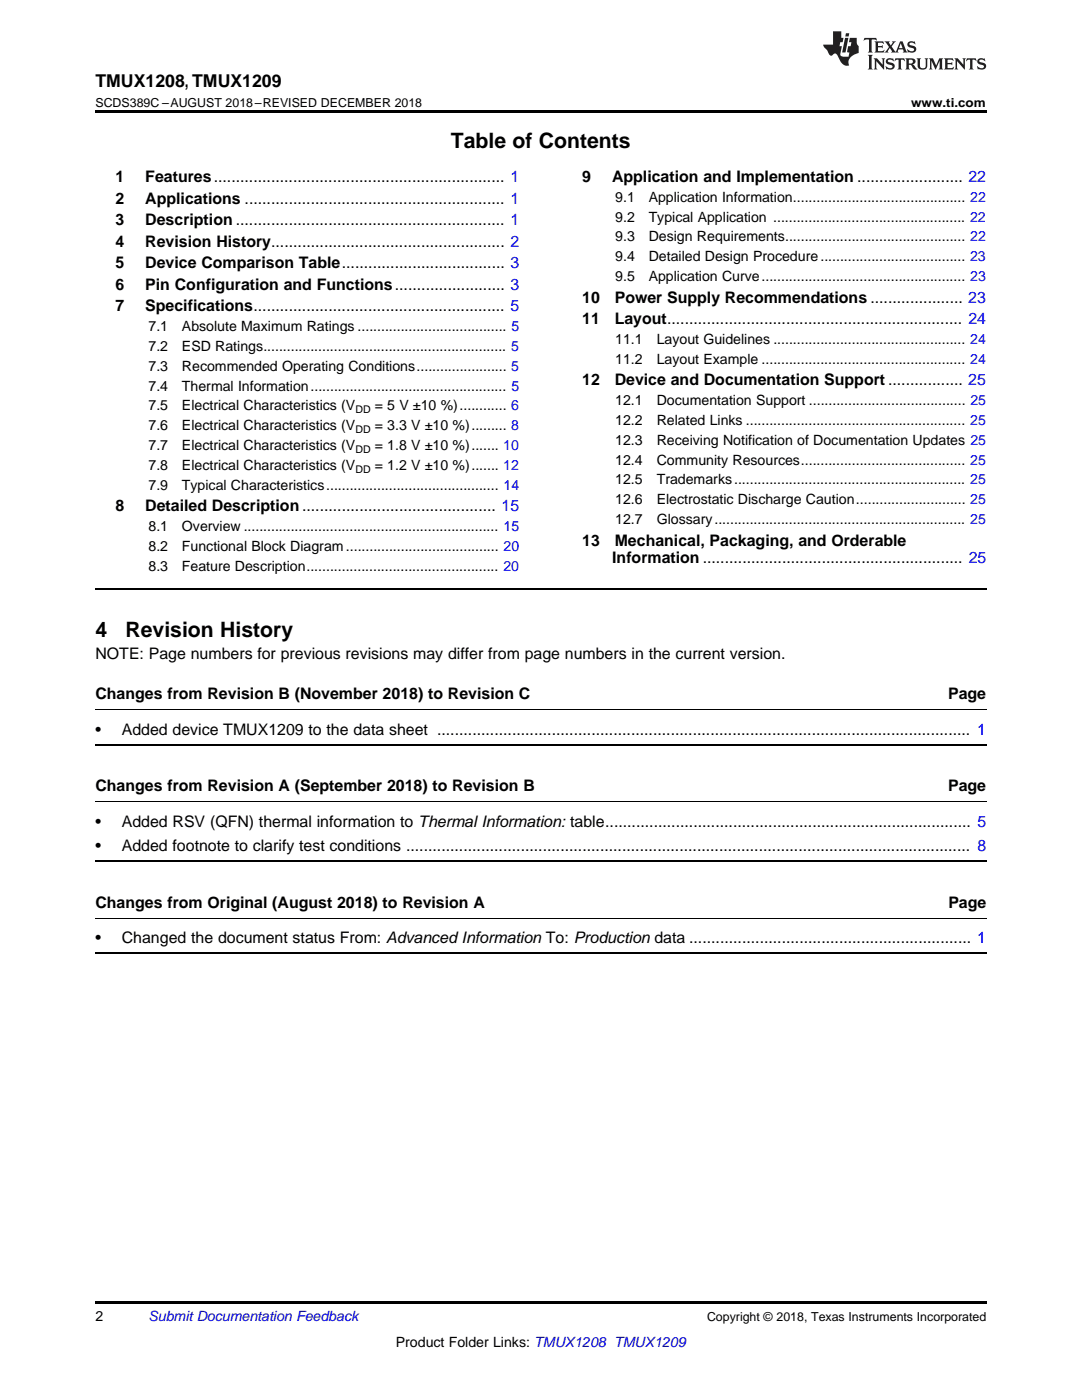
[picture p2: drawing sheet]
<svg xmlns="http://www.w3.org/2000/svg" width="216mm" height="279mm" viewBox="0 0 216 279" stroke-linecap="round" stroke-linejoin="round" font-family="sans-serif">
<defs><g id="words">
<g font-size="4.2">
<text x="90" y="29.6">Table of Contents</text>
<text x="19" y="127.2">4</text>
<text x="25" y="127.2">Revision History</text>
</g>
<text font-size="3.5" x="19" y="17.3">TMUX1208, TMUX1209</text>
<g font-size="3.2">
<text x="23" y="36.3">1</text>
<text x="23" y="40.6">2</text>
<text x="29" y="36.3">Features.................................................................. 1</text>
<text x="29" y="40.6">Applications ........................................................... 1</text>
<text x="116.2" y="36.3">9</text>
<text x="122.1" y="36.3">Application and Implementation ........................ 22</text>
<text x="23" y="44.9">3</text>
<text x="29" y="44.9">Description ............................................................. 1</text>
<text x="23" y="49.2">4</text>
<text x="23" y="53.6">5</text>
<text x="29" y="49.2">Revision History..................................................... 2</text>
<text x="29" y="53.6">Device Comparison Table..................................... 3</text>
<text x="23" y="57.9">6</text>
<text x="29" y="57.9">Pin Configuration and Functions......................... 3</text>
<text x="23" y="62.2">7</text>
<text x="29" y="62.2">Specifications......................................................... 5</text>
<text x="116.2" y="60.4">10</text>
<text x="116.2" y="64.7">11</text>
<text x="122.7" y="60.4">Power Supply Recommendations ..................... 23</text>
<text x="122.7" y="64.7">Layout................................................................... 24</text>
<text x="116.2" y="76.9">12</text>
<text x="122.7" y="76.9">Device and Documentation Support ................. 25</text>
<text x="23" y="102">8</text>
<text x="29" y="102">Detailed Description............................................ 15</text>
<text x="116.2" y="108.9">13</text>
<text x="122.2" y="112.4">Information ........................................................... 25</text>
<text x="122.7" y="108.9">Mechanical, Packaging, and Orderable</text>
<text x="19" y="131.5">NOTE: Page numbers for previous revisions may differ from page numbers in the current version.</text>
<text x="19" y="139.6">Changes from Revision B (November 2018) to Revision C</text>
<text x="189.2" y="139.6">Page</text>
<text x="19" y="146.6">•</text>
<text x="24.3" y="146.6">Added device TMUX1209 to the data sheet ......................................................................................................................... 1</text>
<text x="19" y="157.9">Changes from Revision A (September 2018) to Revision B</text>
<text x="189.2" y="157.9">Page</text>
<text x="19" y="165">•</text>
<text x="24.3" y="165">Added RSV (QFN) thermal information to Thermal Information: table................................................................................... 5</text>
<text x="19" y="169.9">•</text>
<text x="24.3" y="169.9">Added footnote to clarify test conditions ................................................................................................................................ 8</text>
<text x="19" y="181.2">Changes from Original (August 2018) to Revision A</text>
<text x="189.2" y="181.2">Page</text>
<text x="19" y="188.3">•</text>
<text x="24.3" y="188.3">Changed the document status From: Advanced Information To: Production data ................................................................ 1</text>
</g>
<g font-size="2.8">
<text x="122.8" y="40.3">9.1</text>
<text x="129.4" y="40.3">Application Information............................................ 22</text>
<text x="122.8" y="44.2">9.2</text>
<text x="129.4" y="44.2">Typical Application ................................................. 22</text>
<text x="122.8" y="48.2">9.3</text>
<text x="122.8" y="52.1">9.4</text>
<text x="129.4" y="48.2">Design Requirements.............................................. 22</text>
<text x="129.4" y="52.1">Detailed Design Procedure..................................... 23</text>
<text x="122.8" y="56.1">9.5</text>
<text x="129.4" y="56.1">Application Curve.................................................... 23</text>
<text x="29.6" y="66.1">7.1</text>
<text x="29.6" y="70.1">7.2</text>
<text x="36.3" y="66.1">Absolute Maximum Ratings ...................................... 5</text>
<text x="36.3" y="70.1">ESD Ratings.............................................................. 5</text>
<text x="122.8" y="68.7">11.1</text>
<text x="131" y="68.7">Layout Guidelines ................................................. 24</text>
<text x="29.6" y="74">7.3</text>
<text x="29.6" y="78">7.4</text>
<text x="36.3" y="74">Recommended Operating Conditions....................... 5</text>
<text x="36.3" y="78">Thermal Information.................................................. 5</text>
<text x="122.8" y="72.6">11.2</text>
<text x="131" y="72.6">Layout Example .................................................... 24</text>
<text x="29.6" y="81.9">7.5</text>
<text x="36.3" y="81.9">Electrical Characteristics (V</text>
<text x="74.8" y="81.9">= 5 V ±10 %)............ 6</text>
<text x="122.8" y="80.9">12.1</text>
<text x="131" y="80.9">Documentation Support ........................................ 25</text>
<text x="29.6" y="85.9">7.6</text>
<text x="29.6" y="89.8">7.7</text>
<text x="36.3" y="85.9">Electrical Characteristics (V</text>
<text x="36.3" y="89.8">Electrical Characteristics (V</text>
<text x="74.8" y="85.9">= 3.3 V ±10 %)......... 8</text>
<text x="74.8" y="89.8">= 1.8 V ±10 %)....... 10</text>
<text x="122.8" y="84.8">12.2</text>
<text x="122.8" y="88.8">12.3</text>
<text x="131" y="84.8">Related Links ........................................................ 25</text>
<text x="131" y="88.8">Receiving Notification of Documentation Updates 25</text>
<text x="29.6" y="93.8">7.8</text>
<text x="36.3" y="93.8">Electrical Characteristics (V</text>
<text x="74.8" y="93.8">= 1.2 V ±10 %)....... 12</text>
<text x="122.8" y="92.7">12.4</text>
<text x="131" y="92.7">Community Resources.......................................... 25</text>
<text x="29.6" y="97.7">7.9</text>
<text x="36.3" y="97.7">Typical Characteristics............................................ 14</text>
<text x="122.8" y="96.7">12.5</text>
<text x="122.8" y="100.6">12.6</text>
<text x="131" y="96.7">Trademarks........................................................... 25</text>
<text x="131" y="100.6">Electrostatic Discharge Caution............................ 25</text>
<text x="29.6" y="106">8.1</text>
<text x="36.3" y="106">Overview ................................................................. 15</text>
<text x="122.8" y="104.6">12.7</text>
<text x="131" y="104.6">Glossary................................................................ 25</text>
<text x="29.6" y="109.9">8.2</text>
<text x="29.6" y="113.9">8.3</text>
<text x="36.3" y="109.9">Functional Block Diagram....................................... 20</text>
<text x="36.3" y="113.9">Feature Description................................................. 20</text>
<text x="19" y="263.6">2</text>
<text x="79" y="268.9">Product Folder Links: TMUX1208 TMUX1209</text>
</g>
<text font-size="2.8" fill="#0000c8" x="29.6" y="263.6">Submit Documentation Feedback</text>
<g font-size="2.5">
<text x="19" y="21.4">SCDS389C –AUGUST 2018–REVISED DECEMBER 2018</text>
<text x="181.8" y="21.4">www.ti.com</text>
<text x="141.1" y="263.6">Copyright © 2018, Texas Instruments Incorporated</text>
</g>
<g font-size="2.1">
<text x="70.9" y="82.5">DD</text>
<text x="70.9" y="86.4">DD</text>
<text x="70.9" y="90.4">DD</text>
<text x="70.9" y="94.3">DD</text>
</g>
</g></defs>
<path d="M19 22h177.8v.5h-177.8zM19 259.7h177.8v.5h-177.8z" fill="#000"/>
<path d="M19 117.6h177.8M19 148.6h177.8M19 171.9h177.8M19 190.2h177.8" fill="none" stroke="#000" stroke-width=".35"/>
<path d="M19 141.7h177.8M19 160h177.8M19 183.3h177.8" fill="none" stroke="#000" stroke-width=".2"/>
<g fill="#231f20">
<path d="M172.5 7.6l-.1 .5 .4-.2h.6v.1v2.1l-.2 .4h.9l-.2-.4v-2.1l.1-.1h.5l.5 .2-.2-.5zM174.5 8.3l.2 .3v1.5l-.2 .4h1.8l.2-.6a1.04 1.04 0 0 1-1.3 .2v-.7h.6l.3 .2v-.6l-.3 .2h-.6v-.6l.8-.1 .4 .3-.2-.5zM176.5 8.3l.9 1.1-.9 1.1h.8l-.2-.2 .4-.7 .5 .7-.2 .2h1.5l-.2-.2 .2-.4h.9l.1 .4-.2 .2h1l-.3-.3-.7-1.9h-.5l-.9 2-.8-1 .9-1h-.8l.1 .3-.4 .5-.3-.6 .1-.2zM179.7 8.6l.4 1h-.7zM181.3 8.4a.63 .63 0 0 0-.2 .7 .63 .63 0 0 0 .6 .4l.6 .2 .1 .2a.75 .75 0 0 1-.7 .4 .75 .75 0 0 1-.6-.5l.1 .7 .1-.1a1.11 1.11 0 0 0 1.5-.6 1.13 1.13 0 0 0-1.2-.8l-.1-.4a1.04 1.04 0 0 1 1.2 .2l-.2-.5-.2 .1-.4-.2zM173.2 10.9l.2 .4v2.2l-.2 .4h1l-.3-.4v-2.2l.3-.4zM174.3 11.6l.3 .4v1.5l-.3 .4h.8l-.2-.4v-1.3l1.5 1.7v-1.9l.2-.4h-.7l.2 .4v.9l-1.1-1.3zM177 11.8a.62 .62 0 0 0-.2 .7 .62 .62 0 0 0 .6 .4l.6 .1 .1 .3a.76 .76 0 0 1-.7 .3 .76 .76 0 0 1-.7-.4l.2 .7 .1-.1a1.11 1.11 0 0 0 1.5-.6 1.13 1.13 0 0 0-1.2-.8l-.1-.4a1.04 1.04 0 0 1 1.2 .2l-.2-.6-.2 .1-.5-.1zM178.7 11.6l-.2 .6a.61 .61 0 0 1 .8-.3v1.6l-.2 .4h.9l-.2-.4v-1.6a.63 .63 0 0 1 .7 .3l-.1-.6zM180.6 11.6l.3 .4v1.5l-.3 .4h1l-.2-.2-.1-.8 .6 .2a.76 .76 0 0 0 1.2 .7l-1-1a.58 .58 0 0 0 .6-.5 .58 .58 0 0 0-.5-.6zM181.4 11.9h.1a.45 .45 0 0 1 .5 .1 .45 .45 0 0 1 .1 .5l-.8 .2zM182.9 11.6l.2 .2a2.17 2.17 0 0 0 .3 1.9 .99 .99 0 0 0 1.6-.6v-1.1l.2-.4h-.7l.2 .2a1.92 1.92 0 0 1-.2 1.8 .6 .6 0 0 1-.9-.5v-1.1l.2-.4zM185.4 11.6l.2 .4v1.5l-.2 .4h.7l-.2-.4v-1.4l.8 1.8 .8-1.8v1.4l-.2 .4h.9l-.2-.4v-1.5l.2-.4h-.8l-.6 1.5-.6-1.5zM188.4 11.6l.2 .4v1.5l-.2 .4h1.8l.1-.6a1.04 1.04 0 0 1-1.2 .1v-.6h.5l.4 .2v-.6l-.4 .2h-.5v-.7h.8l.3 .3-.1-.6zM190.5 11.6l.2 .4v1.5l-.2 .4h.7l-.2-.4v-1.3l1.5 1.7v-1.9l.2-.4h-.7l.2 .4v.9l-1.1-1.3zM192.9 11.6l-.1 .6a.61 .61 0 0 1 .7-.3l.1 1.6-.3 .4h1l-.3-.4 .1-1.6a.63 .63 0 0 1 .7 .3l-.1-.6zM195.2 11.8a.62 .62 0 0 0-.2 .7 .62 .62 0 0 0 .6 .4l.6 .1 .1 .3a.76 .76 0 0 1-.7 .3 .76 .76 0 0 1-.6-.4l.1 .7 .1-.1a1.11 1.11 0 0 0 1.6-.6 1.13 1.13 0 0 0-1.3-.8l-.1-.4a1.04 1.04 0 0 1 1.2 .2l-.1-.6-.2 .1-.5-.1z"/>
<path d="M166.2 6.3v2.6h-1.9v.4l.8 .9a.91 .91 0 0 0 1 .8 .56 .56 0 0 1 .5-.3 .56 .56 0 0 1 .5 .3l.4 .8a1.53 1.53 0 0 0 1.9 1.2 1.54 1.54 0 0 1 1-2.1l.9-.3v-1.4a1.52 1.52 0 0 1-.4-1.6h-1.3l-.2 .8h.5l-.2 .8h-.5l-.1 1v.2l.4 .1-.2 .8a1.93 1.93 0 0 1-1.6-.3l.3-1.8h-.5l.2-.8h.4l.2-.8h-.4v-1.3zM168.6 7.6l-.6 2.9h.7l.6-2.9zM168.8 6.6l-.1 .7h.6l.2-.7z"/>
</g>
<use href="#words"/>
</svg>
